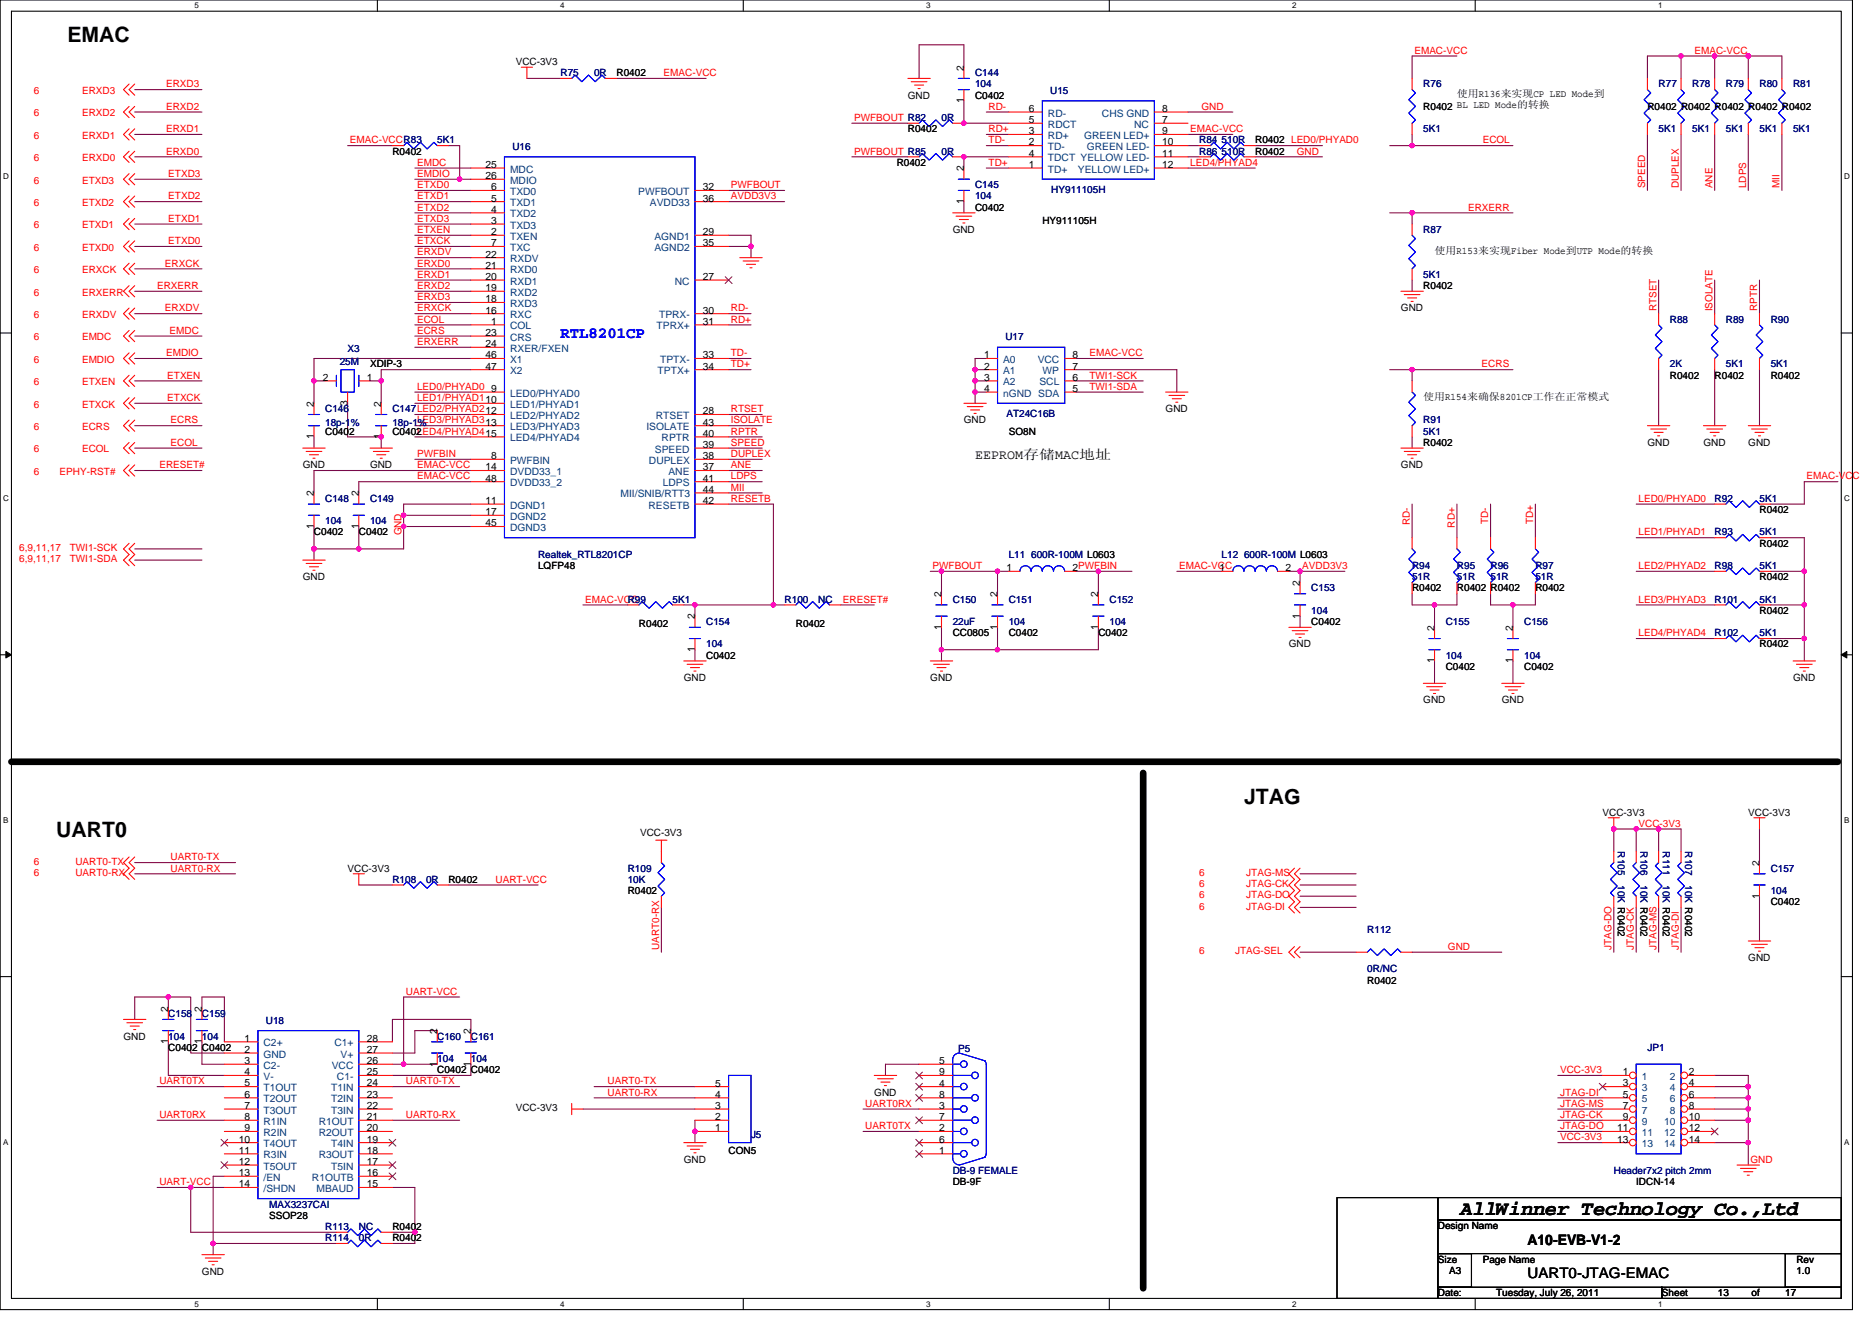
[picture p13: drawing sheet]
<svg xmlns="http://www.w3.org/2000/svg" width="297mm" height="210mm" viewBox="0 0 297 210" stroke-linecap="round" stroke-linejoin="round" font-family="sans-serif">
<defs><g id="words">
<g font-size="3.4">
<text x="10.7" y="6.7">EMAC</text>
<text x="197.4" y="127.6">JTAG</text>
<text x="8.9" y="132.9">UART0</text>
</g>
<text font-size="3.2" x="231.7" y="192.8">AllWinner Technology Co.,Ltd</text>
<text font-size="2.5" fill="#00f" x="88.9" y="53.7">RTL8201CP</text>
<g font-size="2.3">
<text x="242.4" y="197.5">A10-EVB-V1-2</text>
<text x="242.4" y="202.8">UART0-JTAG-EMAC</text>
</g>
<text font-size="2.1" x="154.7" y="72.8">EEPROM存储MAC地址</text>
<g font-size="1.6">
<text x="81.8" y="10.3">VCC-3V3</text>
<text x="152.9" y="11.2" transform="rotate(-90 152.9 11.2)">2</text>
<text x="97.8" y="12.1">R0402</text>
<text x="144.1" y="15.6">GND</text>
<text x="152.9" y="16.4" transform="rotate(-90 152.9 16.4)">1</text>
<text x="154.7" y="15.6">C0402</text>
<text x="163.3" y="17.8">6</text>
<text x="184.4" y="17.8">8</text>
<text x="225.8" y="17.4">R0402 BL LED Mode的转换</text>
<text x="231.2" y="15.5">使用R136来实现CP LED Mode到</text>
<text x="261.4" y="17.4">R0402 R0402 R0402 R0402 R0402</text>
<text x="144.1" y="21">R0402</text>
<text x="163.3" y="19.5">5</text>
<text x="163.3" y="21.3">3</text>
<text x="163.3" y="23.1">2</text>
<text x="184.4" y="19.5">7</text>
<text x="184.4" y="23.1">10</text>
<text x="184.4" y="21.3">9</text>
<text x="199.2" y="22.8">R0402 LED0/PHYAD0</text>
<text x="62.3" y="24.5">R0402</text>
<text x="77" y="26.6">25</text>
<text x="77" y="28.4">26</text>
<text x="142.3" y="26.3">R0402</text>
<text x="152.9" y="27.2" transform="rotate(-90 152.9 27.2)">2</text>
<text x="163.3" y="24.9">4</text>
<text x="163.3" y="26.6">1</text>
<text x="184.4" y="26.6">12</text>
<text x="184.4" y="24.9">11</text>
<text x="199.2" y="24.5">R0402</text>
<text x="77.9" y="30.2">6</text>
<text x="77.9" y="32">5</text>
<text x="77.9" y="33.8">4</text>
<text x="77.9" y="35.5">3</text>
<text x="111.5" y="32">36</text>
<text x="111.5" y="30.2">32</text>
<text x="152.9" y="32.4" transform="rotate(-90 152.9 32.4)">1</text>
<text x="154.7" y="33.4">C0402</text>
<text x="165.4" y="35.6">HY911105H</text>
<text x="77" y="40.9">22</text>
<text x="77.9" y="37.3">2</text>
<text x="77.9" y="39.1">7</text>
<text x="111.5" y="37.3">29</text>
<text x="111.5" y="39.1">35</text>
<text x="151.2" y="37">GND</text>
<text x="227.6" y="40.4">使用R153来实现Fiber Mode到UTP Mode的转换</text>
<text x="77" y="42.7">21</text>
<text x="77" y="44.4">20</text>
<text x="77" y="46.2">19</text>
<text x="77" y="48">18</text>
<text x="111.5" y="44.4">27</text>
<text x="225.8" y="45.9">R0402</text>
<text x="77" y="49.8">16</text>
<text x="77" y="53.3">23</text>
<text x="77.9" y="51.5">1</text>
<text x="111.5" y="49.8">30</text>
<text x="111.5" y="51.5">31</text>
<text x="222.3" y="49.4">GND</text>
<text x="58.7" y="58.3">XDIP-3</text>
<text x="77" y="55.1">24</text>
<text x="77" y="56.9">46</text>
<text x="77" y="58.7">47</text>
<text x="111.5" y="58.7">34</text>
<text x="111.5" y="56.9">33</text>
<text x="156.1" y="56.9">1</text>
<text x="156.1" y="58.7">2</text>
<text x="170.2" y="58.7">7</text>
<text x="170.2" y="56.9">8</text>
<text x="49.8" y="64.5" transform="rotate(-90 49.8 64.5)">2</text>
<text x="51.2" y="60.4">2</text>
<text x="55.1" y="64.4" transform="rotate(-90 55.1 64.4)">3</text>
<text x="58.2" y="60.4">1</text>
<text x="60.5" y="64.5" transform="rotate(-90 60.5 64.5)">2</text>
<text x="77.9" y="62.2">9</text>
<text x="111.5" y="65.8">28</text>
<text x="156.1" y="60.4">3</text>
<text x="156.1" y="62.2">4</text>
<text x="170.2" y="60.4">6</text>
<text x="170.2" y="62.2">5</text>
<text x="185" y="65.4">GND</text>
<text x="225.8" y="63.5">使用R154来确保8201CP工作在正常模式</text>
<text x="265" y="60.1">R0402</text>
<text x="272.1" y="60.1">R0402</text>
<text x="281" y="60.1">R0402</text>
<text x="49.8" y="69.7" transform="rotate(-90 49.8 69.7)">1</text>
<text x="51.6" y="69">C0402</text>
<text x="60.5" y="69.7" transform="rotate(-90 60.5 69.7)">1</text>
<text x="62.3" y="69">C0402</text>
<text x="111.5" y="71.1">39</text>
<text x="111.5" y="67.5">43</text>
<text x="111.5" y="69.3">40</text>
<text x="152.9" y="67.2">GND</text>
<text x="160.1" y="69">SO8N</text>
<text x="225.8" y="70.8">R0402</text>
<text x="261.4" y="70.8">GND</text>
<text x="270.3" y="70.8">GND</text>
<text x="277.4" y="70.8">GND</text>
<text x="48" y="74.3">GND</text>
<text x="58.7" y="74.3">GND</text>
<text x="77" y="74.7">14</text>
<text x="77" y="76.4">48</text>
<text x="77.9" y="72.9">8</text>
<text x="111.5" y="72.9">38</text>
<text x="111.5" y="76.4">41</text>
<text x="111.5" y="74.7">37</text>
<text x="222.3" y="74.3">GND</text>
<text x="49.8" y="83.9" transform="rotate(-90 49.8 83.9)">1</text>
<text x="49.8" y="78.8" transform="rotate(-90 49.8 78.8)">2</text>
<text x="56.9" y="83.9" transform="rotate(-90 56.9 83.9)">1</text>
<text x="56.9" y="78.8" transform="rotate(-90 56.9 78.8)">2</text>
<text x="77" y="80">11</text>
<text x="77" y="81.8">17</text>
<text x="77" y="83.5">45</text>
<text x="111.5" y="80">42</text>
<text x="111.5" y="78.2">44</text>
<text x="279.2" y="81.4">R0402</text>
<text x="49.8" y="85">C0402</text>
<text x="56.9" y="85">C0402</text>
<text x="279.2" y="86.8">R0402</text>
<text x="48" y="92.1">GND</text>
<text x="85.4" y="90.3">LQFP48</text>
<text x="149.4" y="94.8" transform="rotate(-90 149.4 94.8)">2</text>
<text x="158.3" y="94.8" transform="rotate(-90 158.3 94.8)">2</text>
<text x="159.7" y="90.7">1</text>
<text x="170.2" y="90.7">2PWFBIN</text>
<text x="174.3" y="94.8" transform="rotate(-90 174.3 94.8)">2</text>
<text x="193.5" y="90.7">1</text>
<text x="204" y="90.7">2</text>
<text x="206.3" y="93" transform="rotate(-90 206.3 93)">2</text>
<text x="224.1" y="93.9">R0402</text>
<text x="231.2" y="93.9">R0402 R0402</text>
<text x="243.6" y="93.9">R0402</text>
<text x="279.2" y="92.1">R0402</text>
<text x="101.4" y="99.6">R0402</text>
<text x="110.3" y="98.3" transform="rotate(-90 110.3 98.3)">2</text>
<text x="126.3" y="99.6">R0402</text>
<text x="149.4" y="99.9" transform="rotate(-90 149.4 99.9)">1</text>
<text x="151.2" y="101">CC0805</text>
<text x="158.3" y="99.9" transform="rotate(-90 158.3 99.9)">1</text>
<text x="160.1" y="101">C0402</text>
<text x="174.3" y="99.9" transform="rotate(-90 174.3 99.9)">1</text>
<text x="174.3" y="101">C0402</text>
<text x="206.3" y="98.2" transform="rotate(-90 206.3 98.2)">1</text>
<text x="208.1" y="99.2">C0402</text>
<text x="227.6" y="100.1" transform="rotate(-90 227.6 100.1)">2</text>
<text x="240" y="100.1" transform="rotate(-90 240 100.1)">2</text>
<text x="279.2" y="97.4">R0402</text>
<text x="110.3" y="103.5" transform="rotate(-90 110.3 103.5)">1</text>
<text x="112.1" y="104.5">C0402</text>
<text x="204.5" y="102.8">GND</text>
<text x="227.6" y="105.3" transform="rotate(-90 227.6 105.3)">1</text>
<text x="229.4" y="106.3">C0402</text>
<text x="240" y="105.3" transform="rotate(-90 240 105.3)">1</text>
<text x="241.8" y="106.3">C0402</text>
<text x="279.2" y="102.8">R0402</text>
<text x="108.5" y="108.1">GND</text>
<text x="147.6" y="108.1">GND</text>
<text x="225.8" y="111.7">GND</text>
<text x="238.3" y="111.7">GND</text>
<text x="284.5" y="108.1">GND</text>
<text x="254.3" y="129.4">VCC-3V3</text>
<text x="277.4" y="129.4">VCC-3V3</text>
<text x="101.6" y="132.6">VCC-3V3</text>
<text x="279.2" y="137.4" transform="rotate(-90 279.2 137.4)">2</text>
<text x="55.2" y="138.3">VCC-3V3</text>
<text x="71.2" y="140.1">R0402</text>
<text x="99.6" y="141.9">R0402</text>
<text x="279.2" y="142.6" transform="rotate(-90 279.2 142.6)">1</text>
<text x="281" y="143.7">C0402</text>
<text x="277.4" y="152.5">GND</text>
<text x="26.7" y="160.5" transform="rotate(-90 26.7 160.5)">2</text>
<text x="32" y="160.5" transform="rotate(-90 32 160.5)">2</text>
<text x="217" y="156.1">R0402</text>
<text x="19.6" y="165">GND</text>
<text x="26.7" y="165.7" transform="rotate(-90 26.7 165.7)">1</text>
<text x="26.7" y="166.8">C0402 C0402</text>
<text x="32" y="165.7" transform="rotate(-90 32 165.7)">1</text>
<text x="38.8" y="165.3">1</text>
<text x="38.8" y="167.1">2</text>
<text x="58.2" y="165.3">28</text>
<text x="58.2" y="167.1">27</text>
<text x="69.4" y="164.1" transform="rotate(-90 69.4 164.1)">2</text>
<text x="74.7" y="164.1" transform="rotate(-90 74.7 164.1)">2</text>
<text x="38.8" y="168.9">3</text>
<text x="38.8" y="170.7">4</text>
<text x="38.8" y="172.4">5</text>
<text x="58.2" y="170.7">25</text>
<text x="58.2" y="168.9">26</text>
<text x="58.2" y="172.4">24</text>
<text x="69.4" y="169.3" transform="rotate(-90 69.4 169.3)">1</text>
<text x="69.4" y="170.3">C0402 C0402</text>
<text x="74.7" y="169.3" transform="rotate(-90 74.7 169.3)">1</text>
<text x="113.5" y="172.4">5</text>
<text x="138.7" y="173.9">GND</text>
<text x="149" y="168.9">5</text>
<text x="149" y="170.7">9</text>
<text x="149" y="172.4">4</text>
<text x="257.5" y="170.7">1</text>
<text x="257.5" y="172.4">3</text>
<text x="268" y="170.7">2</text>
<text x="268" y="172.4">4</text>
<text x="38.8" y="174.2">6</text>
<text x="38.8" y="176">7</text>
<text x="38.8" y="177.8">8</text>
<text x="38.8" y="179.6">9</text>
<text x="58.2" y="177.8">21</text>
<text x="58.2" y="179.6">20</text>
<text x="58.2" y="174.2">23</text>
<text x="58.2" y="176">22</text>
<text x="81.8" y="176.4">VCC-3V3</text>
<text x="113.5" y="179.6">1</text>
<text x="113.5" y="177.8">2</text>
<text x="113.5" y="176">3</text>
<text x="113.5" y="174.2">4</text>
<text x="149" y="174.2">8</text>
<text x="149" y="176">3</text>
<text x="149" y="177.8">7</text>
<text x="149" y="179.6">2</text>
<text x="256.6" y="179.6">11</text>
<text x="257.5" y="174.2">5</text>
<text x="257.5" y="176">7</text>
<text x="257.5" y="177.8">9</text>
<text x="268" y="177.8">10</text>
<text x="268" y="179.6">12</text>
<text x="268" y="174.2">6</text>
<text x="268" y="176">8</text>
<text x="37.9" y="181.3">10</text>
<text x="37.9" y="183.1">11</text>
<text x="37.9" y="184.9">12</text>
<text x="58.2" y="183.1">18</text>
<text x="58.2" y="181.3">19</text>
<text x="58.2" y="184.9">17</text>
<text x="108.5" y="184.6">GND</text>
<text x="115.6" y="183.1">CON5</text>
<text x="149" y="181.3">6</text>
<text x="149" y="183.1">1</text>
<text x="256.6" y="181.3">13</text>
<text x="268" y="181.3">14</text>
<text x="37.9" y="186.7">13</text>
<text x="37.9" y="188.4">14</text>
<text x="58.2" y="186.7">16</text>
<text x="58.2" y="188.4">15</text>
<text x="151.2" y="188.1">DB-9F</text>
<text x="259.6" y="188.1">IDCN-14</text>
<text x="42.7" y="193.4">SSOP28</text>
<text x="62.3" y="195.2">R0402</text>
<text x="62.3" y="197">R0402</text>
<text x="228.2" y="195.1">Design Name</text>
<text x="32" y="202.3">GND</text>
<text x="228.2" y="200.4">Size</text>
<text x="229.9" y="202.2">A3</text>
<text x="235.3" y="200.4">Page Name</text>
<text x="285" y="200.4">Rev</text>
<text x="285" y="202.2">1.0</text>
<text x="228.2" y="205.7">Date:</text>
<text x="237.4" y="205.7">Tuesday, July 26, 2011</text>
<text x="263.7" y="205.7">Sheet</text>
<text x="272.6" y="205.7">13</text>
<text x="277.9" y="205.7">of</text>
<text x="283.3" y="205.7">17</text>
</g>
<g font-size="1.6" fill="#f00">
<text x="224.4" y="8.5">EMAC-VCC</text>
<text x="268.9" y="8.5">EMAC-VCC</text>
<text x="5.4" y="14.9">6</text>
<text x="13" y="14.9">ERXD3</text>
<text x="26.3" y="13.9">ERXD3</text>
<text x="26.3" y="17.4">ERXD2</text>
<text x="105.3" y="12.1">EMAC-VCC</text>
<text x="156.9" y="17.4">RD-</text>
<text x="190.6" y="17.4">GND</text>
<text x="5.4" y="22">6</text>
<text x="5.4" y="18.5">6</text>
<text x="13" y="22">ERXD1</text>
<text x="13" y="18.5">ERXD2</text>
<text x="26.3" y="21">ERXD1</text>
<text x="55.5" y="22.8">EMAC-VCCR83</text>
<text x="135.5" y="19.2">PWFBOUT R82</text>
<text x="156.9" y="22.8">TD-</text>
<text x="156.9" y="21">RD+</text>
<text x="188.9" y="21">EMAC-VCC</text>
<text x="235.3" y="22.8">ECOL</text>
<text x="5.4" y="25.6">6</text>
<text x="5.4" y="29.1">6</text>
<text x="13" y="25.6">ERXD0</text>
<text x="13" y="29.1">ETXD3</text>
<text x="26.3" y="24.5">ERXD0</text>
<text x="26.7" y="28.1">ETXD3</text>
<text x="66.2" y="26.3">EMDC</text>
<text x="66.2" y="29.9">ETXD0</text>
<text x="66.2" y="28.1">EMDIO</text>
<text x="116" y="29.9">PWFBOUT</text>
<text x="135.5" y="24.5">PWFBOUT R85</text>
<text x="156.9" y="26.3">TD+</text>
<text x="188.9" y="26.3">LED4/PHYAD4</text>
<text x="205.8" y="24.5">GND</text>
<text x="261" y="29.9" transform="rotate(-90 261 29.9)">SPEED</text>
<text x="266.4" y="29.9" transform="rotate(-90 266.4 29.9)">DUPLEX</text>
<text x="271.7" y="29.9" transform="rotate(-90 271.7 29.9)">ANE</text>
<text x="277" y="29.9" transform="rotate(-90 277 29.9)">LDPS</text>
<text x="282.4" y="29.9" transform="rotate(-90 282.4 29.9)">MII</text>
<text x="5.4" y="32.7">6</text>
<text x="13" y="32.7">ETXD2</text>
<text x="26.7" y="31.6">ETXD2</text>
<text x="26.7" y="35.2">ETXD1</text>
<text x="66.2" y="31.6">ETXD1</text>
<text x="66.2" y="35.2">ETXD3</text>
<text x="66.2" y="33.4">ETXD2</text>
<text x="116" y="31.6">AVDD3V3</text>
<text x="233" y="33.4">ERXERR</text>
<text x="5.4" y="39.8">6</text>
<text x="5.4" y="36.3">6</text>
<text x="13" y="39.8">ETXD0</text>
<text x="13" y="36.3">ETXD1</text>
<text x="26.7" y="38.8">ETXD0</text>
<text x="66.2" y="38.8">ETXCK</text>
<text x="66.2" y="37">ETXEN</text>
<text x="66.2" y="40.5">ERXDV</text>
<text x="5.4" y="43.4">6</text>
<text x="5.4" y="46.9">6</text>
<text x="13" y="43.4">ERXCK</text>
<text x="13" y="46.9">ERXERR</text>
<text x="24.9" y="45.9">ERXERR</text>
<text x="26.2" y="42.3">ERXCK</text>
<text x="66.2" y="42.3">ERXD0</text>
<text x="66.2" y="45.9">ERXD2</text>
<text x="66.2" y="44.1">ERXD1</text>
<text x="66.2" y="47.6">ERXD3</text>
<text x="5.4" y="50.5">6</text>
<text x="13" y="50.5">ERXDV</text>
<text x="26.2" y="49.4">ERXDV</text>
<text x="26.9" y="53">EMDC</text>
<text x="66.2" y="49.4">ERXCK</text>
<text x="66.2" y="53">ECRS</text>
<text x="66.2" y="51.2">ECOL</text>
<text x="116" y="49.4">RD-</text>
<text x="116" y="51.2">RD+</text>
<text x="262.8" y="49.4" transform="rotate(-90 262.8 49.4)">RTSET</text>
<text x="271.7" y="49.4" transform="rotate(-90 271.7 49.4)">ISOLATE</text>
<text x="278.8" y="49.4" transform="rotate(-90 278.8 49.4)">RPTR</text>
<text x="5.4" y="54">6</text>
<text x="5.4" y="57.6">6</text>
<text x="13" y="54">EMDC</text>
<text x="13" y="57.6">EMDIO</text>
<text x="26.3" y="56.5">EMDIO</text>
<text x="66.2" y="54.8">ERXERR</text>
<text x="116" y="58.3">TD+</text>
<text x="116" y="56.5">TD-</text>
<text x="172.9" y="56.5">EMAC-VCC</text>
<text x="235.1" y="58.3">ECRS</text>
<text x="5.4" y="61.2">6</text>
<text x="5.4" y="64.7">6</text>
<text x="13" y="61.2">ETXEN</text>
<text x="13" y="64.7">ETXCK</text>
<text x="26.5" y="60.1">ETXEN</text>
<text x="26.5" y="63.6">ETXCK</text>
<text x="66.2" y="61.9">LED0/PHYAD0</text>
<text x="66.2" y="63.6">LED1/PHYAD110</text>
<text x="116" y="65.4">RTSET</text>
<text x="172.9" y="60.1">TWI1-SCK</text>
<text x="172.9" y="61.9">TWI1-SDA</text>
<text x="5.4" y="68.3">6</text>
<text x="5.4" y="71.8">6</text>
<text x="13" y="68.3">ECRS</text>
<text x="13" y="71.8">ECOL</text>
<text x="27.1" y="67.2">ECRS</text>
<text x="27.1" y="70.8">ECOL</text>
<text x="66.2" y="67.2">LED3/PHYAD313</text>
<text x="66.2" y="69">LED4/PHYAD415</text>
<text x="116" y="67.2">ISOLATE</text>
<text x="116" y="69">RPTR</text>
<text x="116" y="70.8">SPEED</text>
<text x="5.4" y="75.4">6</text>
<text x="9.5" y="75.4">EPHY-RST#</text>
<text x="25.3" y="74.3">ERESET#</text>
<text x="66.2" y="72.5">PWFBIN</text>
<text x="66.2" y="74.3">EMAC-VCC</text>
<text x="66.2" y="76.1">EMAC-VCC</text>
<text x="116" y="72.5">DUPLEX</text>
<text x="116" y="74.3">ANE</text>
<text x="116" y="76.1">LDPS</text>
<text x="116" y="77.9">MII</text>
<text x="286.7" y="76.1">EMAC-VCC</text>
<text x="116" y="79.7">RESETB</text>
<text x="223.7" y="83.4" transform="rotate(-90 223.7 83.4)">RD-</text>
<text x="230.8" y="83.7" transform="rotate(-90 230.8 83.7)">RD+</text>
<text x="236.2" y="83.2" transform="rotate(-90 236.2 83.2)">TD-</text>
<text x="243.3" y="83.2" transform="rotate(-90 243.3 83.2)">TD+</text>
<text x="260" y="79.7">LED0/PHYAD0</text>
<text x="3.1" y="87.5">6,9,11,17</text>
<text x="3.1" y="89.3">6,9,11,17</text>
<text x="11.1" y="87.5">TWI1-SCK</text>
<text x="11.1" y="89.3">TWI1-SDA</text>
<text x="63.7" y="85" transform="rotate(-90 63.7 85)">GND</text>
<text x="260" y="85">LED1/PHYAD1</text>
<text x="92.9" y="95.7">EMAC-VCC</text>
<text x="133.7" y="95.7">ERESET#</text>
<text x="148" y="90.3">PWFBOUT</text>
<text x="187.1" y="90.3">EMAC-VCC</text>
<text x="206.6" y="90.3">AVDD3V3</text>
<text x="260" y="90.3">LED2/PHYAD2</text>
<text x="260" y="95.7">LED3/PHYAD3</text>
<text x="260" y="101">LED4/PHYAD4</text>
<text x="260" y="131.2">VCC-3V3</text>
<text x="5.4" y="137.3">6</text>
<text x="12" y="137.3">UART0-TX</text>
<text x="27.1" y="136.5">UART0-TX</text>
<text x="5.4" y="139">6</text>
<text x="12" y="139">UART0-RX</text>
<text x="27.1" y="138.3">UART0-RX</text>
<text x="78.6" y="140.1">UART-VCC</text>
<text x="190.3" y="139">6</text>
<text x="190.3" y="140.8">6</text>
<text x="190.3" y="142.6">6</text>
<text x="197.8" y="139">JTAG-MS</text>
<text x="197.8" y="140.8">JTAG-CK</text>
<text x="197.8" y="142.6">JTAG-DO</text>
<text x="190.3" y="144.4">6</text>
<text x="197.8" y="144.4">JTAG-DI</text>
<text x="104.6" y="150.8" transform="rotate(-90 104.6 150.8)">UART0-RX</text>
<text x="190.3" y="151.5">6</text>
<text x="196" y="151.5">JTAG-SEL</text>
<text x="229.8" y="150.8">GND</text>
<text x="255.7" y="150.8" transform="rotate(-90 255.7 150.8)">JTAG-DO</text>
<text x="259.3" y="150.8" transform="rotate(-90 259.3 150.8)">JTAG-CK</text>
<text x="262.8" y="150.8" transform="rotate(-90 262.8 150.8)">JTAG-MS</text>
<text x="266.4" y="150.8" transform="rotate(-90 266.4 150.8)">JTAG-DI</text>
<text x="64.4" y="157.9">UART-VCC</text>
<text x="25.3" y="172.1">UART0TX</text>
<text x="64.4" y="172.1">UART0-TX</text>
<text x="96.4" y="172.1">UART0-TX</text>
<text x="96.4" y="173.9">UART0-RX</text>
<text x="247.5" y="173.9">JTAG-DI</text>
<text x="247.5" y="170.3">VCC-3V3</text>
<text x="25.3" y="177.4">UART0RX</text>
<text x="64.4" y="177.4">UART0-RX</text>
<text x="137.3" y="179.2">UART0TX</text>
<text x="137.3" y="175.7">UART0RX</text>
<text x="247.5" y="179.2">JTAG-DO</text>
<text x="247.5" y="177.4">JTAG-CK</text>
<text x="247.5" y="175.7">JTAG-MS</text>
<text x="247.5" y="181">VCC-3V3</text>
<text x="277.8" y="184.6">GND</text>
<text x="25.3" y="188.1">UART-VCC</text>
</g>
<g font-size="1.6" fill="#000080">
<text x="88.9" y="12.1">R75</text>
<text x="94.3" y="12.1">0R</text>
<text x="154.7" y="12.1">C144</text>
<text x="154.7" y="13.9">104</text>
<text x="166.6" y="14.9">U15</text>
<text x="225.8" y="13.9">R76</text>
<text x="263.2" y="13.9">R77</text>
<text x="268.5" y="13.9">R78</text>
<text x="273.9" y="13.9">R79</text>
<text x="279.2" y="13.9">R80</text>
<text x="284.5" y="13.9">R81</text>
<text x="69.4" y="22.8">5K1</text>
<text x="81.3" y="23.8">U16</text>
<text x="149.4" y="19.2">0R</text>
<text x="190.3" y="22.8">R84 510R</text>
<text x="225.8" y="21">5K1</text>
<text x="263.2" y="21">5K1</text>
<text x="268.5" y="21">5K1</text>
<text x="273.9" y="21">5K1</text>
<text x="279.2" y="21">5K1</text>
<text x="284.5" y="21">5K1</text>
<text x="149.4" y="24.5">0R</text>
<text x="154.7" y="29.9">C145</text>
<text x="190.3" y="24.5">R86 510R</text>
<text x="154.7" y="31.6">104</text>
<text x="166.8" y="30.6">HY911105H</text>
<text x="225.8" y="37">R87</text>
<text x="225.8" y="44.1">5K1</text>
<text x="265" y="51.2">R88</text>
<text x="273.9" y="51.2">R89</text>
<text x="281" y="51.2">R90</text>
<text x="53.9" y="58">25M</text>
<text x="55.2" y="55.8">X3</text>
<text x="159.5" y="54">U17</text>
<text x="265" y="58.3">2K</text>
<text x="273.9" y="58.3">5K1</text>
<text x="281" y="58.3">5K1</text>
<text x="51.6" y="65.4">C146</text>
<text x="62.3" y="65.4">C147LED2/PHYAD212</text>
<text x="51.6" y="67.6">18p-1%</text>
<text x="62.3" y="67.6">18p-1%</text>
<text x="159.7" y="66.1">AT24C16B</text>
<text x="225.8" y="67.2">R91</text>
<text x="225.8" y="69">5K1</text>
<text x="51.6" y="79.7">C148</text>
<text x="51.6" y="83.2">104</text>
<text x="58.7" y="79.7">C149</text>
<text x="58.7" y="83.2">104</text>
<text x="272.1" y="79.7">R92</text>
<text x="279.2" y="79.7">5K1</text>
<text x="85.4" y="88.5">Realtek_RTL8201CP</text>
<text x="160.1" y="88.5">L11 600R-100M L0603</text>
<text x="193.8" y="88.5">L12 600R-100M L0603</text>
<text x="272.1" y="85">R93</text>
<text x="279.2" y="85">5K1</text>
<text x="99.6" y="95.7">R99</text>
<text x="106.7" y="95.7">5K1</text>
<text x="124.5" y="95.7">R100</text>
<text x="129.8" y="95.7">NC</text>
<text x="151.2" y="95.7">C150</text>
<text x="160.1" y="95.7">C151</text>
<text x="176.1" y="95.7">C152</text>
<text x="208.1" y="93.9">C153</text>
<text x="224.1" y="90.3">R94</text>
<text x="224.1" y="92.1">51R</text>
<text x="231.2" y="90.3">R95</text>
<text x="231.2" y="92.1">51R</text>
<text x="236.5" y="90.3">R96</text>
<text x="236.5" y="92.1">51R</text>
<text x="243.6" y="90.3">R97</text>
<text x="243.6" y="92.1">51R</text>
<text x="272.1" y="90.3">R98</text>
<text x="272.1" y="95.7">R101</text>
<text x="279.2" y="90.3">5K1</text>
<text x="279.2" y="95.7">5K1</text>
<text x="112.1" y="99.2">C154</text>
<text x="151.2" y="99.2">22uF</text>
<text x="160.1" y="99.2">104</text>
<text x="176.1" y="99.2">104</text>
<text x="208.1" y="97.4">104</text>
<text x="229.4" y="99.2">C155</text>
<text x="241.8" y="99.2">C156</text>
<text x="272.1" y="101">R102</text>
<text x="279.2" y="101">5K1</text>
<text x="112.1" y="102.8">104</text>
<text x="229.4" y="104.5">104</text>
<text x="241.8" y="104.5">104</text>
<text x="256.7" y="135.1" transform="rotate(90 256.7 135.1)">R105</text>
<text x="260.3" y="135.1" transform="rotate(90 260.3 135.1)">R106</text>
<text x="263.8" y="135.1" transform="rotate(90 263.8 135.1)">R111</text>
<text x="267.4" y="135.1" transform="rotate(90 267.4 135.1)">R107</text>
<text x="62.3" y="140.1">R108</text>
<text x="67.6" y="140.1">0R</text>
<text x="99.6" y="138.3">R109</text>
<text x="99.6" y="140.1">10K</text>
<text x="256.7" y="140.5" transform="rotate(90 256.7 140.5)">10K R0402</text>
<text x="260.3" y="140.5" transform="rotate(90 260.3 140.5)">10K R0402</text>
<text x="263.8" y="140.5" transform="rotate(90 263.8 140.5)">10K R0402</text>
<text x="267.4" y="140.5" transform="rotate(90 267.4 140.5)">10K R0402</text>
<text x="281" y="138.3">C157</text>
<text x="281" y="141.9">104</text>
<text x="217" y="148.1">R112</text>
<text x="217" y="154.3">0R/NC</text>
<text x="26.7" y="161.4">C158</text>
<text x="32" y="161.4">C159</text>
<text x="26.7" y="165">104</text>
<text x="32" y="165">104</text>
<text x="42.2" y="162.5">U18</text>
<text x="69.4" y="165">C160</text>
<text x="74.7" y="165">C161</text>
<text x="152.1" y="166.9">P5</text>
<text x="261.4" y="166.8">JP1</text>
<text x="69.4" y="168.6">104</text>
<text x="74.7" y="168.6">104</text>
<text x="119.2" y="180.6">J5</text>
<text x="42.7" y="191.7">MAX3237CAI</text>
<text x="151.2" y="186.3">DB-9 FEMALE</text>
<text x="256.1" y="186.3">Header7x2 pitch 2mm</text>
<text x="51.6" y="195.2">R113</text>
<text x="51.6" y="197">R114</text>
<text x="56.9" y="195.2">NC</text>
<text x="56.9" y="197">0R</text>
</g>
<g font-size="1.6" fill="#004080">
<text x="166.3" y="18.5">RD-</text>
<text x="166.3" y="20.3">RDCT</text>
<text x="166.3" y="22.1">RD+</text>
<text x="166.3" y="23.8">TD-</text>
<text x="172" y="22.1">GREEN LED+</text>
<text x="172.4" y="23.8">GREEN LED-</text>
<text x="174.9" y="18.5">CHS GND</text>
<text x="180" y="20.3">NC</text>
<text x="80.9" y="27.4">MDC</text>
<text x="80.9" y="29.2">MDIO</text>
<text x="166.3" y="25.6">TDCT YELLOW LED-</text>
<text x="166.3" y="27.4">TD+</text>
<text x="171" y="27.4">YELLOW LED+</text>
<text x="80.9" y="30.9">TXD0</text>
<text x="80.9" y="32.7">TXD1</text>
<text x="80.9" y="34.5">TXD2</text>
<text x="101.3" y="30.9">PWFBOUT</text>
<text x="103.1" y="32.7">AVDD33</text>
<text x="80.9" y="36.3">TXD3</text>
<text x="80.9" y="38.1">TXEN</text>
<text x="80.9" y="39.8">TXC</text>
<text x="80.9" y="41.6">RXDV</text>
<text x="103.8" y="38.1">AGND1</text>
<text x="103.8" y="39.8">AGND2</text>
<text x="80.9" y="43.4">RXD0</text>
<text x="80.9" y="45.2">RXD1</text>
<text x="80.9" y="46.9">RXD2</text>
<text x="107.1" y="45.2">NC</text>
<text x="80.9" y="48.7">RXD3</text>
<text x="80.9" y="50.5">RXC</text>
<text x="80.9" y="52.3">COL</text>
<text x="104.2" y="52.3">TPRX+</text>
<text x="104.6" y="50.5">TPRX-</text>
<text x="80.9" y="54.1">CRS</text>
<text x="80.9" y="55.8">RXER/FXEN</text>
<text x="80.9" y="57.6">X1</text>
<text x="80.9" y="59.4">X2</text>
<text x="104.3" y="59.4">TPTX+</text>
<text x="104.8" y="57.6">TPTX-</text>
<text x="159.2" y="57.6">A0</text>
<text x="159.2" y="59.4">A1</text>
<text x="164.7" y="57.6">VCC</text>
<text x="165.4" y="59.4">WP</text>
<text x="80.9" y="62.9">LED0/PHYAD0</text>
<text x="80.9" y="64.7">LED1/PHYAD1</text>
<text x="159.2" y="61.2">A2</text>
<text x="159.2" y="62.9">nGND SDA</text>
<text x="164.9" y="61.2">SCL</text>
<text x="80.9" y="66.5">LED2/PHYAD2</text>
<text x="80.9" y="68.3">LED3/PHYAD3</text>
<text x="80.9" y="70.1">LED4/PHYAD4</text>
<text x="102.6" y="68.3">ISOLATE</text>
<text x="103.9" y="71.8">SPEED</text>
<text x="104.1" y="66.5">RTSET</text>
<text x="105" y="70.1">RPTR</text>
<text x="80.9" y="73.6">PWFBIN</text>
<text x="80.9" y="75.4">DVDD33_1</text>
<text x="80.9" y="77.2">DVDD33_2</text>
<text x="103" y="73.6">DUPLEX</text>
<text x="105.2" y="77.2">LDPS</text>
<text x="106.1" y="75.4">ANE</text>
<text x="80.9" y="80.7">DGND1</text>
<text x="80.9" y="82.5">DGND2</text>
<text x="98.5" y="79">MII/SNIB/RTT3</text>
<text x="102.9" y="80.7">RESETB</text>
<text x="80.9" y="84.3">DGND3</text>
<text x="41.8" y="166.1">C2+</text>
<text x="41.8" y="167.9">GND</text>
<text x="53.1" y="166.1">C1+</text>
<text x="54" y="167.9">V+</text>
<text x="41.8" y="169.6">C2-</text>
<text x="41.8" y="171.4">V-</text>
<text x="41.8" y="173.2">T1OUT</text>
<text x="52.6" y="173.2">T1IN</text>
<text x="52.6" y="169.6">VCC</text>
<text x="53.5" y="171.4">C1-</text>
<text x="260.5" y="171.4">1</text>
<text x="260.5" y="173.2">3</text>
<text x="265" y="171.4">2</text>
<text x="265" y="173.2">4</text>
<text x="41.8" y="175">T2OUT</text>
<text x="41.8" y="176.7">T3OUT</text>
<text x="41.8" y="178.5">R1IN</text>
<text x="50.6" y="178.5">R1OUT</text>
<text x="52.6" y="175">T2IN</text>
<text x="52.6" y="176.7">T3IN</text>
<text x="260.5" y="175">5</text>
<text x="260.5" y="176.7">7</text>
<text x="260.5" y="178.5">9</text>
<text x="264.1" y="178.5">10</text>
<text x="265" y="175">6</text>
<text x="265" y="176.7">8</text>
<text x="41.8" y="180.3">R2IN</text>
<text x="41.8" y="182.1">T4OUT</text>
<text x="41.8" y="183.9">R3IN</text>
<text x="41.8" y="185.6">T5OUT</text>
<text x="50.6" y="180.3">R2OUT</text>
<text x="50.6" y="183.9">R3OUT</text>
<text x="52.6" y="182.1">T4IN</text>
<text x="52.6" y="185.6">T5IN</text>
<text x="260.5" y="180.3">11</text>
<text x="260.5" y="182.1">13</text>
<text x="264.1" y="180.3">12</text>
<text x="264.1" y="182.1">14</text>
<text x="41.8" y="187.4">/EN</text>
<text x="41.8" y="189.2">/SHDN</text>
<text x="49.5" y="187.4">R1OUTB</text>
<text x="50.2" y="189.2">MBAUD</text>
</g>
<g font-size="1.3">
<text x="30.8" y="1.3">5</text>
<text x="88.9" y="1.3">4</text>
<text x="147" y="1.3">3</text>
<text x="205" y="1.3">2</text>
<text x="263.1" y="1.3">1</text>
<text x=".5" y="28.4">D</text>
<text x="292.6" y="28.4">D</text>
<text x=".5" y="79.5">C</text>
<text x="292.6" y="79.5">C</text>
<text x=".5" y="130.6">B</text>
<text x="292.6" y="130.6">B</text>
<text x=".5" y="181.7">A</text>
<text x="292.6" y="181.7">A</text>
<text x="30.8" y="207.4">5</text>
<text x="88.9" y="207.4">4</text>
<text x="147" y="207.4">3</text>
<text x="205" y="207.4">2</text>
<text x="263.1" y="207.4">1</text>
</g>
</g></defs>
<path d="M0 0h293.9v207.9h-293.9zM1.8 1.8h290.4v204.3h-290.4z" fill="none" stroke="#000" stroke-width=".17"/>
<g fill="#fff">
<path d="M30.8 .2h.7v1.4h-.7z"/>
<path d="M30.8 206.3h.7v1.4h-.7z"/>
</g>
<path d="M59.9 0v1.8M59.9 206.1v1.8" fill="none" stroke="#000" stroke-width=".17"/>
<g fill="#fff">
<path d="M88.9 .2h.7v1.4h-.7z"/>
<path d="M88.9 206.3h.7v1.4h-.7z"/>
</g>
<path d="M117.9 0v1.8M117.9 206.1v1.8" fill="none" stroke="#000" stroke-width=".17"/>
<g fill="#fff">
<path d="M147 .2h.7v1.4h-.7z"/>
<path d="M147 206.3h.7v1.4h-.7z"/>
</g>
<path d="M176 0v1.8M176 206.1v1.8" fill="none" stroke="#000" stroke-width=".17"/>
<g fill="#fff">
<path d="M205 .2h.7v1.4h-.7z"/>
<path d="M205 206.3h.7v1.4h-.7z"/>
</g>
<path d="M234.1 0v1.8M234.1 206.1v1.8" fill="none" stroke="#000" stroke-width=".17"/>
<g fill="#fff">
<path d="M263.1 .2h.7v1.4h-.7z"/>
<path d="M263.1 206.3h.7v1.4h-.7z"/>
<path d="M.5 27.3h.9v1.4h-.9z"/>
<path d="M292.6 27.3h.9v1.4h-.9z"/>
<path d="M.5 78.4h.9v1.4h-.9z"/>
<path d="M292.6 78.4h.9v1.4h-.9z"/>
</g>
<path d="M0 52.9h1.8M292.2 52.9h1.7" fill="none" stroke="#000" stroke-width=".17"/>
<g fill="#fff">
<path d="M.5 129.5h.8v1.4h-.8z"/>
<path d="M292.6 129.5h.9v1.4h-.9z"/>
</g>
<path d="M0 103.9h1.8M292.2 103.9h1.7" fill="none" stroke="#000" stroke-width=".17"/>
<path d="M.9 103.4l.9 .5-.9 .5zM292.2 103.9l.8-.5v1z" fill="#000" stroke="#000" stroke-width=".16"/>
<g fill="#fff">
<path d="M.5 180.5h.8v1.4h-.8z"/>
<path d="M292.6 180.5h.9v1.4h-.9z"/>
</g>
<path d="M0 155h1.8M292.2 155h1.7M212.2 190.1h16v16h-16zM228.2 190.1h64v3.5h-64zM228.2 193.6h64v5.4h-64zM228.2 199h5.3v5.3h-5.3zM283.3 199h8.9v5.3h-8.9zM228.2 204.3h35.5v1.8h-35.5zM263.7 204.3h28.5v1.8h-28.5z" fill="none" stroke="#000" stroke-width=".17"/>
<g fill="none" stroke="#800040" stroke-width=".17">
<path d="M21.4 14.2h10.6M21.4 17.8h10.6M83.6 12.4h5.3M97.8 12.4h14.3M135.2 19.6h8.9M152.9 10.7v-3.6h-7.1v5.3M152.9 16v3.6h7.2M156.5 17.8h3.6M188.5 17.8h7.1M231.2 8.9h-7.1v3.5M266.7 8.9h5.4M266.7 8.9v3.5"/>
<path d="M266.7 8.9h-5.3v3.5M272.1 8.9h5.3M272.1 8.9v3.5M277.4 8.9h5.3v3.5M277.4 8.9v3.5M21.4 21.3h10.6M21.4 24.9h10.6M21.4 28.4h10.6M21.4 32h10.6M21.4 35.6h10.6M21.4 39.1h10.6M55.2 23.1h7.1"/>
<path d="M65.8 26.7h8.9M65.8 32h8.9M65.8 30.2h8.9M65.8 35.6h8.9M65.8 33.8h8.9M65.8 39.1h8.9M65.8 37.3h8.9M65.8 28.4h7.1M71.2 23.1h1.7v5.3M72.9 28.4h1.8M115.6 30.2h8.9M115.6 32h8.9"/>
<path d="M115.6 37.3h3.6v1.8M115.6 39.1h3.6M119.2 39.1v1.8M135.2 24.9h8.9M152.9 32v1.8M156.5 23.1h3.6M156.5 21.3h3.6M156.5 26.7h3.6M160.1 24.9h-7.2v1.8M188.5 21.3h7.1M188.5 23.1h1.8M188.5 24.9h1.8"/>
<path d="M188.5 26.7h10.7M199.2 23.1h10.6M199.2 24.9h10.6M220.5 23.1h3.6M220.5 33.8h3.6M224.1 23.1h16M224.1 33.8h16M224.1 21.3v1.8M224.1 33.8v1.8M261.4 21.3v8.9M266.7 21.3v8.9M272.1 21.3v8.9"/>
<path d="M277.4 21.3v8.9M282.7 21.3v8.9M21.4 42.7h10.6M21.4 46.2h10.6M21.4 49.8h10.6M21.4 53.3h10.6M21.4 56.9h10.6M65.8 42.7h8.9M65.8 46.2h8.9M65.8 40.9h8.9M65.8 44.4h8.9M65.8 49.8h8.9"/>
<path d="M65.8 48h8.9M65.8 53.3h8.9M65.8 51.6h8.9M65.8 55.1h8.9M74.7 56.9h-24.9v3.6M74.7 58.7h-14.2v1.8M115.6 49.8h3.6M115.6 51.6h3.6M115.6 58.7h3.6M115.6 56.9h3.6M154.7 58.7h1.8M154.7 58.7v1.8"/>
<path d="M156.5 56.9h-1.8v1.8M170.7 58.7h16v3.5M170.7 56.9h10.7M220.5 58.7h3.6v1.8M224.1 58.7h16M224.1 44.4v1.8M263.2 44.4v5.4M263.2 58.7v8.9M272.1 58.7v8.9M272.1 44.4v5.4M279.2 58.7v8.9M279.2 44.4v5.4"/>
<path d="M21.4 60.5h10.6M21.4 64h10.6M21.4 67.6h10.6M21.4 71.1h10.6M21.4 74.7h10.6M49.8 60.5h1.8M49.8 60.5v3.5M49.8 69.3v1.8M55.2 64v5.3h5.3v1.8M58.7 60.5h1.8M60.5 60.5v3.5M65.8 64h8.9"/>
<path d="M65.8 62.2h8.9M65.8 65.8h8.9M65.8 67.6h8.9M65.8 69.3h8.9M65.8 72.9h8.9M74.7 74.7h-24.9v3.5M74.7 76.5h-17.8v1.7M115.6 65.8h5.3M115.6 67.6h5.3M115.6 69.3h5.3M115.6 71.1h5.3M115.6 72.9h5.3"/>
<path d="M115.6 74.7h5.3M115.6 76.5h5.3M115.6 78.2h5.3M154.7 60.5h1.8M154.7 62.2h1.8M154.7 62.2v1.8M154.7 60.5v1.7M170.7 60.5h10.7M170.7 62.2h10.7M224.1 69.3v1.8M291.6 76.5h-5.3v3.5h-5.3M21.4 87.1h10.6"/>
<path d="M21.4 88.9h10.6M49.8 83.6v3.5M49.8 87.1v1.8M49.8 87.1h7.1M56.9 83.6v3.5M64 83.6v3.5h-7.1M64 81.8v1.8M64 81.8h10.7M64 83.6h10.7M74.7 80h-10.7v1.8M92.5 96h7.1M108.5 96h1.8"/>
<path d="M110.3 96h12.4M110.3 96v1.8M115.6 80h7.1v16M122.7 96h1.8M133.4 96h5.3M147.6 90.7h1.8M149.4 90.7v3.5M149.4 99.6v3.5M149.4 90.7h8.9v3.5M158.3 99.6v3.5M158.3 90.7h1.8M170.7 90.7h3.6v3.5"/>
<path d="M174.3 90.7h5.3M174.3 99.6v3.5h-16M186.7 90.7h7.1M204.5 90.7h1.8M206.3 90.7v1.8M206.3 90.7h7.1M206.3 97.8v1.8M224.1 80v5.3M224.1 94.2v1.8h3.5M227.6 96v3.6M231.2 94.2v1.8h-3.6M231.2 80v5.3"/>
<path d="M236.5 94.2v1.8h3.6M236.5 80v5.3M240.1 96v3.6M243.6 94.2v1.8h-3.5M243.6 80v5.3M259.6 85.3h12.5M259.6 90.7h12.5M259.6 96h12.5M259.6 80h12.5M281 85.3h5.3v5.4M281 90.7h5.3M281 96h5.3"/>
<path d="M286.3 96v5.3M286.3 90.7v5.3M110.3 103.1v1.8M149.4 103.1v1.8M149.4 103.1h8.9M227.6 104.9v3.6M240.1 104.9v3.6M259.6 101.3h12.5M281 101.3h5.3M286.3 101.3v3.6M21.4 138.7h16M21.4 136.9h16"/>
<path d="M206.3 138.7h8.9M259.6 131.6v3.5M259.6 131.6h-3.5v3.5M259.6 131.6h3.6M263.2 131.6h3.5v3.5M263.2 131.6v3.5M279.2 131.6v5.3M26.7 158.2h3.6v8.9h5.3M26.7 158.2v1.8M26.7 158.2h-5.3v3.6M56.9 140.5h5.4M71.2 140.5h14.2"/>
<path d="M72.9 158.2h-8.9v10.7M104.9 144v7.1M206.3 151.1h8.9M206.3 140.5h8.9M206.3 142.2h8.9M206.3 144h8.9M224.1 151.1h14.2M256.1 144v7.1M259.6 144v7.1M263.2 144v7.1M266.7 144v7.1M279.2 142.2v7.2"/>
<path d="M24.9 172.5h10.7M24.9 177.8h10.7M26.7 165.4v5.3h8.9M32 160v-1.8h3.6v7.2M32 165.4v3.5h3.6M62.3 168.9h1.7M62.3 172.5h10.6M62.3 177.8h10.6M64 168.9h5.4M69.4 163.6h-3.6v3.5h-3.5M74.7 168.9v1.8h-12.4M74.7 163.6v-1.8h-12.4v3.6"/>
<path d="M92.5 176h17.8M94.3 172.5h16M94.3 174.2h16M110.3 177.8v3.6M136.9 179.6h8.9M136.9 176h8.9M145.8 168.9h-5.3v1.8M247.2 174.2h7.1M247.2 179.6h7.1M247.2 177.8h7.1M247.2 176h7.1M247.2 170.7h7.1"/>
<path d="M272.1 170.7h5.3v1.8M272.1 177.8h5.3M272.1 176h5.3M272.1 174.2h5.3M272.1 172.5h5.3M277.4 177.8v3.6M277.4 176v1.8M277.4 172.5v1.7M277.4 174.2v1.8M24.9 188.5h5.4M30.3 188.5h5.3M30.3 188.5v7.1h23.1"/>
<path d="M33.8 197.4v1.7M33.8 197.4h19.6M35.6 186.7h-1.8v10.7M62.3 188.5h3.5v7.1M62.3 195.6h3.5M65.8 195.6v1.8h-3.5M247.2 181.4h7.1M272.1 181.4h5.3M277.4 181.4v3.5"/>
</g>
<g fill="#f0f" stroke="#f0f" stroke-width=".17">
<circle cx="154.7" cy="62.2" r=".35"/>
<circle cx="154.7" cy="58.7" r=".35"/>
<circle cx="154.7" cy="60.4" r=".35"/>
<circle cx="277.4" cy="8.9" r=".35"/>
<circle cx="227.6" cy="96" r=".35"/>
<circle cx="266.7" cy="8.9" r=".35"/>
<circle cx="240.1" cy="96" r=".35"/>
<circle cx="122.7" cy="96" r=".35"/>
<circle cx="206.3" cy="90.7" r=".35"/>
<circle cx="158.3" cy="90.7" r=".35"/>
<circle cx="174.3" cy="90.7" r=".35"/>
<circle cx="110.3" cy="96" r=".35"/>
<circle cx="56.9" cy="87.1" r=".35"/>
<circle cx="149.4" cy="90.7" r=".35"/>
<circle cx="49.8" cy="87.1" r=".35"/>
<circle cx="158.3" cy="103.1" r=".35"/>
<circle cx="149.4" cy="103.1" r=".35"/>
<circle cx="72.9" cy="28.4" r=".35"/>
<circle cx="60.5" cy="60.4" r=".35"/>
<circle cx="49.8" cy="60.4" r=".35"/>
<circle cx="286.3" cy="96" r=".35"/>
<circle cx="286.3" cy="90.7" r=".35"/>
<circle cx="60.5" cy="69.3" r=".35"/>
<circle cx="286.3" cy="101.3" r=".35"/>
<circle cx="64" cy="81.8" r=".35"/>
<circle cx="152.9" cy="24.9" r=".35"/>
<circle cx="64" cy="83.6" r=".35"/>
<circle cx="224.1" cy="23.1" r=".35"/>
<circle cx="272.1" cy="8.9" r=".35"/>
<circle cx="224.1" cy="58.7" r=".35"/>
<circle cx="152.9" cy="19.5" r=".35"/>
<circle cx="224.1" cy="33.8" r=".35"/>
<circle cx="119.2" cy="39.1" r=".35"/>
<circle cx="110.3" cy="179.6" r=".35"/>
<circle cx="26.7" cy="158.2" r=".35"/>
<circle cx="30.3" cy="188.5" r=".35"/>
<circle cx="65.8" cy="195.6" r=".35"/>
<circle cx="33.8" cy="197.3" r=".35"/>
<circle cx="277.4" cy="181.3" r=".35"/>
<circle cx="277.4" cy="177.8" r=".35"/>
<circle cx="277.4" cy="176" r=".35"/>
<circle cx="277.4" cy="172.5" r=".35"/>
<circle cx="277.4" cy="174.2" r=".35"/>
<circle cx="259.6" cy="131.6" r=".35"/>
<circle cx="256.1" cy="131.6" r=".35"/>
<circle cx="263.2" cy="131.6" r=".35"/>
<circle cx="64" cy="168.9" r=".35"/>
</g>
<g fill="none" stroke="#f00" stroke-width=".17">
<path d="M20.5 16.9l-.9 .9 .9 .9M20.5 13.3l-.9 .9 .9 .9M21.4 16.9l-.9 .9 .9 .9M21.4 13.3l-.9 .9 .9 .9M82.7 10.7h1.8M83.6 10.7v1.7M88.9 12.4h1.8M96.1 12.4h1.7M144.1 12.4h3.5M144.1 19.6h1.7M144.6 13h2.5M145.1 13.5h1.5"/>
<path d="M145.7 14.1h.3M151.2 19.6h1.7M152.9 10.7v1.7M152.9 14.2v1.8M160.1 19.6h5.3M160.1 17.8h5.3M183.2 19.6h5.3M183.2 17.8h5.3M224.1 12.4v1.8M224.1 19.6v1.7M261.4 12.4v1.8M261.4 19.6v1.7"/>
<path d="M272.1 12.4v1.8M272.1 19.6v1.7M277.4 12.4v1.8M277.4 19.6v1.7M20.5 24l-.9 .9 .9 .9M20.5 20.4l-.9 .9 .9 .9M20.5 38.2l-.9 .9 .9 .9M20.5 34.7l-.9 .9 .9 .8M20.5 31.1l-.9 .9 .9 .9M20.5 27.6l-.9 .8 .9 .9M21.4 24l-.9 .9 .9 .9M21.4 20.4l-.9 .9 .9 .9"/>
<path d="M21.4 38.2l-.9 .9 .9 .9M21.4 34.7l-.9 .9 .9 .8M21.4 31.1l-.9 .9 .9 .9M21.4 27.6l-.9 .8 .9 .9M62.3 23.1h1.7M69.4 23.1h1.8M151.2 33.8h3.5M151.7 34.3h2.5M152.2 34.8h1.5M152.8 35.4h.3M152.9 26.7v1.7M152.9 30.2v1.8"/>
<path d="M160.1 23.1h5.3M160.1 21.3h5.3M160.1 24.9h5.3M160.1 26.7h5.3M183.2 23.1h5.3M183.2 21.3h5.3M183.2 24.9h5.3M183.2 26.7h5.3M190.3 23.1h1.8M197.4 23.1h1.8M20.5 41.8l-.9 .9 .9 .9M20.5 45.3l-.9 .9 .9 .9"/>
<path d="M20.5 48.9l-.9 .9 .9 .9M20.5 52.5l-.9 .8 .9 .9M20.5 56l-.9 .9 .9 .9M20.5 59.6l-.9 .9 .9 .8M21.4 41.8l-.9 .9 .9 .9M21.4 45.3l-.9 .9 .9 .9M21.4 48.9l-.9 .9 .9 .9M21.4 52.5l-.9 .8 .9 .9M21.4 56l-.9 .9 .9 .9M21.4 59.6l-.9 .9 .9 .8M117.4 40.9h3.5M117.9 41.4h2.5"/>
<path d="M118.4 42h1.5M119 42.5h.3M222.3 46.2h3.5M222.8 46.8h2.5M223.3 47.3h1.5M223.9 47.8h.3M263.2 49.8v1.8M263.2 56.9v1.8M279.2 49.8v1.8M279.2 56.9v1.8M20.5 63.1l-.9 .9 .9 .9M20.5 66.7l-.9 .9 .9 .9"/>
<path d="M20.5 70.2l-.9 .9 .9 .9M20.5 73.8l-.9 .9 .9 .9M21.4 63.1l-.9 .9 .9 .9M21.4 66.7l-.9 .9 .9 .9M21.4 70.2l-.9 .9 .9 .9M21.4 73.8l-.9 .9 .9 .9M48 71.1h3.6M48.6 71.6h2.5M49.1 72.2h1.4M49.7 72.7h.3M49.8 78.2v1.8M51.6 60.5h1.8"/>
<path d="M55.2 62.2v1.8M56.9 78.2v1.8M56.9 60.5h1.8M58.7 71.1h3.6M59.2 71.6h2.5M59.8 72.2h1.4M60.3 72.7h.4M60.5 64v1.8M60.5 67.6v1.7M152.9 64h3.6M153.5 64.5h2.5M154 65.1h1.4"/>
<path d="M154.6 65.6h.3M185 62.2h3.5M185.5 62.8h2.5M186 63.3h1.4M186.6 63.8h.3M222.3 71.1h3.5M222.8 71.6h2.5M223.3 72.2h1.5M223.9 72.7h.3M224.1 60.5v1.7M224.1 67.6v1.7M261.4 67.6h3.6"/>
<path d="M261.9 68.1h2.5M262.5 68.6h1.4M263 69.2h.4M270.3 67.6h3.6M270.8 68.1h2.5M271.4 68.6h1.4M271.9 69.2h.3M277.4 67.6h3.6M277.9 68.1h2.5M278.5 68.6h1.4M279 69.2h.4M20.5 86.2l-.9 .9 .9 .9-.9 .9 .9 .9"/>
<path d="M21.4 86.2l-.9 .9 .9 .9-.9 .9 .9 .9M48 88.9h3.6M48.6 89.4h2.5M49.1 90h1.4M49.7 90.5h.3M49.8 81.8v1.8M56.9 81.8v1.8M124.5 96h1.8M131.6 96h1.8M149.4 94.2v1.8M149.4 97.8v1.8M204.5 99.6h3.6"/>
<path d="M206.3 92.5v1.7M206.3 96v1.8M227.6 99.6v1.7M231.2 85.3v1.8M231.2 92.5v1.7M236.5 85.3v1.8M236.5 92.5v1.7M243.6 85.3v1.8M243.6 92.5v1.7M272.1 85.3h1.8M272.1 80h1.8M279.2 85.3h1.8"/>
<path d="M279.2 80h1.8M108.5 104.9h3.6M109 105.4h2.5M109.6 106h1.4M110.1 106.5h.3M147.6 104.9h3.6M148.1 105.4h2.5M148.7 106h1.4M149.2 106.5h.4M205 100.1h2.5M205.6 100.6h1.4M206.1 101.2h.4"/>
<path d="M225.8 108.5h3.6M226.4 109h2.5M226.9 109.5h1.4M227.5 110.1h.3M227.6 103.1v1.8M238.3 108.5h3.5M238.8 109h2.5M239.3 109.5h1.5M239.9 110.1h.3M272.1 101.3h1.8M279.2 101.3h1.8M284.5 104.9h3.6"/>
<path d="M285 105.4h2.5M285.6 106h1.4M286.1 106.5h.4M20.5 136l-.9 .9 .9 .9-.9 .9 .9 .9M21.4 136l-.9 .9 .9 .9-.9 .9 .9 .9M56 138.7h1.8M56.9 138.7v1.8M104.1 133.3h1.7M104.9 133.3v3.6M205.4 137.8l-.9 .9 .9 .9-.9 .9 .9 .9-.9 .8 .9 .9-.9 .9 .9 .9M206.3 137.8l-.9 .9 .9 .9-.9 .9 .9 .9-.9 .8 .9 .9-.9 .9 .9 .9M255.2 129.8h1.8"/>
<path d="M256.1 129.8v1.8M256.1 135.1v1.8M259.6 135.1v1.8M263.2 135.1v1.8M266.7 135.1v1.8M278.3 129.8h1.8M279.2 129.8v1.8M62.3 140.5h1.7M69.4 140.5h1.8M104.9 142.2v1.8M205.4 150.2l-.9 .9 .9 .9M206.3 150.2l-.9 .9 .9 .9"/>
<path d="M256.1 142.2v1.8M259.6 142.2v1.8M263.2 142.2v1.8M266.7 142.2v1.8M277.4 149.4h3.6M277.9 149.9h2.5M278.5 150.4h1.4M279 151h.4M19.6 161.8h3.6M20.1 162.3h2.5M20.7 162.9h1.4M21.2 163.4h.3"/>
<path d="M26.7 160v1.8M26.7 163.6v1.8M32 160v1.8M32 163.6v1.8M69.4 163.6v1.8M69.4 167.1v1.8M90.7 176h1.8M90.7 175.1v1.8M110.3 179.6h5.3M110.3 177.8h5.3M110.3 176h5.3M110.3 174.2h5.3"/>
<path d="M110.3 172.5h5.3M138.7 170.7h3.6M139.3 171.2h2.4M139.8 171.7h1.4M140.3 172.3h.4M145.8 179.6h5.4M145.8 177.8h5.4M145.8 176h5.4M145.8 174.2h5.4M145.8 172.5h5.4M145.8 168.9h5.4M145.8 170.7h5.4"/>
<path d="M32 199.1h3.6M32.6 199.7h2.5M108.5 181.4h3.6M109 181.9h2.5M109.6 182.4h1.4M110.1 183h.3M145.8 181.4h5.4M145.8 183.1h5.4M275.6 184.9h3.6M276.2 185.4h2.5M276.7 186h1.4M277.2 186.5h.4"/>
<path d="M33.1 200.2h1.4M33.7 200.7h.3"/>
</g>
<path d="M1.8 120.9h289.8M181.4 122.7v81.8" fill="none" stroke="#000" stroke-width="1.1"/>
<g fill="none" stroke="#00f" stroke-width=".17">
<path d="M90.7 12.4l.5-.5 1.1 1.1 1.1-1.1 1 1.1 1.1-1.1 .6 .5M145.8 19.6l.6-.6 1 1.1 1.1-1.1 1.1 1.1 1-1.1 .6 .6M152.1 14.2h1.7M152.1 12.4h1.7M165.4 16h17.8v12.4h-17.8zM224.1 14.2l.5 .6-1.1 1 1.1 1.1-1.1 1 1.1 1.1-.5 .6M261.4 14.2l.5 .6-1 1 1 1.1-1 1 1 1.1-.5 .6M272.1 14.2l.5 .6-1.1 1 1.1 1.1-1.1 1 1.1 1.1-.5 .6M277.4 14.2l.5 .6-1 1 1 1.1-1 1 1 1.1-.5 .6M64 23.1l.6-.5 1.1 1 1-1 1.1 1 1.1-1 .5 .5M152.1 30.2h1.7M152.1 28.4h1.7"/>
<path d="M192.1 23.1l.5-.5 1.1 1 1-1 1.1 1 1.1-1 .5 .5M53.4 59.6v1.7M54.1 58.7h2.1v3.5h-2.1zM56.9 59.6v1.7M263.2 51.6l.5 .5-1 1.1 1 1-1 1.1 1 1.1-.5 .5M279.2 51.6l.5 .5-1 1.1 1 1-1 1.1 1 1.1-.5 .5M59.6 67.6h1.8M59.6 65.8h1.8M224.1 62.2l.5 .6-1.1 1 1.1 1.1-1.1 1.1 1.1 1-.5 .6M48.9 81.8h1.8M48.9 80h1.8M56 81.8h1.8"/>
<path d="M56 80h1.8M126.3 96l.5-.5 1.1 1 1-1 1.1 1 1.1-1 .5 .5M148.5 97.8h1.8M148.5 96h1.8M205.4 96h1.8M205.4 94.2h1.8M231.2 87.1l.5 .6-1.1 1 1.1 1.1-1.1 1 1.1 1.1-.5 .6M236.5 87.1l.5 .6-1 1 1 1.1-1 1 1 1.1-.5 .6M243.6 87.1l.6 .6-1.1 1 1.1 1.1-1.1 1 1.1 1.1-.6 .6M273.9 85.3l.5-.5 1.1 1.1 1-1.1 1.1 1.1 1.1-1.1 .5 .5M273.9 80l.5-.5 1.1 1 1-1 1.1 1 1.1-1 .5 .5M226.7 103.1h1.8"/>
<path d="M226.7 101.3h1.8M273.9 101.3l.5-.5 1.1 1.1 1-1.1 1.1 1.1 1.1-1.1 .5 .5M104.9 136.9l.6 .5-1.1 1.1 1.1 1.1-1.1 1 1.1 1.1-.6 .5M256.1 136.9l-.6 .5 1.1 1.1-1.1 1.1 1.1 1-1.1 1.1 .6 .5M259.6 136.9l-.5 .5 1.1 1.1-1.1 1.1 1.1 1-1.1 1.1 .5 .5M263.2 136.9l-.5 .5 1 1.1-1 1.1 1 1-1 1.1 .5 .5M266.7 136.9l-.5 .5 1.1 1.1-1.1 1.1 1.1 1-1.1 1.1 .5 .5M64 140.5l.6-.6 1.1 1.1 1-1.1 1.1 1.1 1.1-1.1 .5 .6M25.8 163.6h1.8M25.8 161.8h1.8M31.2 163.6h1.7M31.2 161.8h1.7"/>
<path d="M68.5 167.1h1.8M68.5 165.4h1.8M115.6 170.7h3.6v10.7h-3.6zM151.2 168.2a1.04 1.04 0 0 1 1-1.1l4.1 1.3M151.2 170.7h3M151.2 174.2h3M151.2 177.8h3M151.2 168.9h1.2M151.2 172.5h1.2M151.2 176h1.2M151.2 179.6h1.2M151.2 168.2v15.7"/>
<path d="M156.3 168.4l.2 .5M156.5 168.9v14.2M259.6 168.9h7.1v14.2h-7.1zM151.2 181.4h3M151.2 183.1h1.2M156.3 183.7l-4.1 1.2a1.12 1.12 0 0 1-1-1.1M156.5 183.1l-.2 .5"/>
<circle cx="152.9" cy="168.9" r=".52"/>
<circle cx="152.9" cy="179.6" r=".52"/>
<circle cx="152.9" cy="172.5" r=".52"/>
<circle cx="152.9" cy="176" r=".52"/>
<circle cx="154.7" cy="177.8" r=".52"/>
<circle cx="154.7" cy="170.7" r=".52"/>
<circle cx="154.7" cy="174.2" r=".52"/>
<circle cx="152.9" cy="183.1" r=".52"/>
<circle cx="154.7" cy="181.3" r=".52"/>
</g>
<path d="M145.3 170.2l1.1 1M145.3 171.9l1.1 1.1M145.3 173.7l1.1 1.1M145.3 177.3l1.1 1.1M146.4 170.2l-1.1 1M146.4 171.9l-1.1 1.1M146.4 173.7l-1.1 1.1M146.4 177.3l-1.1 1.1M145.3 180.8l1.1 1.1M145.3 182.6l1.1 1.1M146.4 180.8l-1.1 1.1M146.4 182.6l-1.1 1.1" fill="none" stroke="#804000" stroke-width=".16"/>
<circle cx="259.1" cy="170.7" r=".52" fill="#fff" stroke="#f00" stroke-width=".17"/>
<path d="M254.3 170.7h4.3" fill="none" stroke="#f00" stroke-width=".17"/>
<circle cx="259.1" cy="172.5" r=".52" fill="#fff" stroke="#f00" stroke-width=".17"/>
<path d="M254.3 172.5h4.3" fill="none" stroke="#f00" stroke-width=".17"/>
<path d="M253.8 171.9l1 1.1M254.8 171.9l-1.1 1.1" fill="none" stroke="#804000" stroke-width=".16"/>
<circle cx="259.1" cy="174.2" r=".52" fill="#fff" stroke="#f00" stroke-width=".17"/>
<path d="M254.3 174.2h4.3" fill="none" stroke="#f00" stroke-width=".17"/>
<circle cx="259.1" cy="176" r=".52" fill="#fff" stroke="#f00" stroke-width=".17"/>
<path d="M254.3 176h4.3" fill="none" stroke="#f00" stroke-width=".17"/>
<circle cx="259.1" cy="177.8" r=".52" fill="#fff" stroke="#f00" stroke-width=".17"/>
<path d="M254.3 177.8h4.3" fill="none" stroke="#f00" stroke-width=".17"/>
<circle cx="259.1" cy="179.6" r=".52" fill="#fff" stroke="#f00" stroke-width=".17"/>
<path d="M254.3 179.6h4.3" fill="none" stroke="#f00" stroke-width=".17"/>
<circle cx="259.1" cy="181.3" r=".52" fill="#fff" stroke="#f00" stroke-width=".17"/>
<path d="M254.3 181.4h4.3" fill="none" stroke="#f00" stroke-width=".17"/>
<circle cx="267.3" cy="170.7" r=".52" fill="#fff" stroke="#f00" stroke-width=".17"/>
<path d="M267.8 170.7h4.3" fill="none" stroke="#f00" stroke-width=".17"/>
<circle cx="267.3" cy="172.5" r=".52" fill="#fff" stroke="#f00" stroke-width=".17"/>
<path d="M267.8 172.5h4.3" fill="none" stroke="#f00" stroke-width=".17"/>
<circle cx="267.3" cy="174.2" r=".52" fill="#fff" stroke="#f00" stroke-width=".17"/>
<path d="M267.8 174.2h4.3" fill="none" stroke="#f00" stroke-width=".17"/>
<circle cx="267.3" cy="176" r=".52" fill="#fff" stroke="#f00" stroke-width=".17"/>
<path d="M267.8 176h4.3" fill="none" stroke="#f00" stroke-width=".17"/>
<circle cx="267.3" cy="177.8" r=".52" fill="#fff" stroke="#f00" stroke-width=".17"/>
<path d="M267.8 177.8h4.3" fill="none" stroke="#f00" stroke-width=".17"/>
<circle cx="267.3" cy="179.6" r=".52" fill="#fff" stroke="#f00" stroke-width=".17"/>
<path d="M267.8 179.6h4.3" fill="none" stroke="#f00" stroke-width=".17"/>
<path d="M271.5 179l1.1 1.1M272.6 179l-1.1 1.1" fill="none" stroke="#804000" stroke-width=".16"/>
<circle cx="267.3" cy="181.3" r=".52" fill="#fff" stroke="#f00" stroke-width=".17"/>
<g fill="none" stroke="#f00" stroke-width=".17">
<path d="M266.7 12.4v1.8M266.7 19.6v1.7M282.7 12.4v1.8M282.7 19.6v1.7M74.7 26.7h5.3M74.7 28.4h5.3M74.7 30.2h5.3M74.7 32h5.3M74.7 33.8h5.3M74.7 35.6h5.3M74.7 37.3h5.3M74.7 39.1h5.3"/>
<path d="M110.3 30.2h5.3M110.3 32h5.3M110.3 37.3h5.3M110.3 39.1h5.3M144.1 24.9h1.7M151.2 24.9h1.7M190.3 24.9h1.8M197.4 24.9h1.8M224.1 35.6v1.7M74.7 40.9h5.3M74.7 42.7h5.3M74.7 44.4h5.3"/>
<path d="M74.7 46.2h5.3M74.7 48h5.3M74.7 49.8h5.3M74.7 51.6h5.3M74.7 53.3h5.3M74.7 55.1h5.3M74.7 56.9h5.3M74.7 58.7h5.3M110.3 44.4h5.3M110.3 49.8h5.3M110.3 51.6h5.3M110.3 56.9h5.3"/>
<path d="M110.3 58.7h5.3M156.5 56.9h1.8M156.5 58.7h1.8M168.9 56.9h1.8M168.9 58.7h1.8M224.1 42.7v1.8M272.1 49.8v1.8M272.1 56.9v1.8M49.8 64v1.8M49.8 67.6v1.7M74.7 62.2h5.3M74.7 64h5.3"/>
<path d="M74.7 65.8h5.3M74.7 67.6h5.3M74.7 69.3h5.3M74.7 72.9h5.3M74.7 74.7h5.3M74.7 76.5h5.3M110.3 65.8h5.3M110.3 67.6h5.3M110.3 69.3h5.3M110.3 72.9h5.3M110.3 74.7h5.3M110.3 76.5h5.3"/>
<path d="M110.3 71.1h5.3M110.3 78.2h5.3M156.5 62.2h1.8M156.5 60.5h1.8M168.9 62.2h1.8M168.9 60.5h1.8M74.7 80h5.3M74.7 81.8h5.3M74.7 83.6h5.3M99.6 96h1.8M106.7 96h1.8M110.3 80h5.3"/>
<path d="M110.3 97.8v1.8M158.3 94.2v1.8M158.3 97.8v1.8M160.1 90.7h1.7M168.9 90.7h1.8M174.3 94.2v1.8M174.3 97.8v1.8M193.8 90.7h1.8M202.7 90.7h1.8M224.1 85.3v1.8M224.1 92.5v1.7M240.1 99.6v1.7"/>
<path d="M272.1 96h1.8M272.1 90.7h1.8M279.2 96h1.8M279.2 90.7h1.8M110.3 101.3v1.8M240.1 103.1v1.8M279.2 136.9v1.8M215.2 151.1h1.8M222.3 151.1h1.8M279.2 140.5v1.7M35.6 165.4h5.3M35.6 167.1h5.3"/>
<path d="M35.6 168.9h5.3M35.6 170.7h5.3M35.6 172.5h5.3M35.6 174.2h5.3M35.6 176h5.3M35.6 177.8h5.3M35.6 179.6h5.3M56.9 165.4h5.4M56.9 167.1h5.4M56.9 168.9h5.4M56.9 170.7h5.4M56.9 172.5h5.4"/>
<path d="M56.9 174.2h5.4M56.9 176h5.4M56.9 177.8h5.4M56.9 179.6h5.4M74.7 163.6v1.8M74.7 167.1v1.8M35.6 181.4h5.3M35.6 183.1h5.3M35.6 184.9h5.3M35.6 186.7h5.3M35.6 188.5h5.3M53.4 195.6h1.8"/>
<path d="M53.4 197.4h1.8M56.9 181.4h5.4M56.9 183.1h5.4M56.9 184.9h5.4M56.9 186.7h5.4M56.9 188.5h5.4M60.5 195.6h1.8M60.5 197.4h1.8M267.8 181.4h4.3"/>
</g>
<g fill="none" stroke="#00f" stroke-width=".17">
<path d="M266.7 14.2l.6 .6-1.1 1 1.1 1.1-1.1 1 1.1 1.1-.6 .6M282.7 14.2l.6 .6-1.1 1 1.1 1.1-1.1 1 1.1 1.1-.6 .6M80 24.9h30.3v60.4h-30.3zM145.8 24.9l.6-.5 1 1 1.1-1 1.1 1 1-1 .6 .5M192.1 24.9l.5-.5 1.1 1 1-1 1.1 1 1.1-1 .5 .5M224.1 37.3l.5 .6-1.1 1 1.1 1.1-1.1 1.1 1.1 1-.5 .6M158.3 55.1h10.6v8.9h-10.6zM272.1 51.6l.5 .5-1.1 1.1 1.1 1-1.1 1.1 1.1 1.1-.5 .5M48.9 67.6h1.8M48.9 65.8h1.8M101.4 96l.5-.5 1.1 1 1.1-1 1 1 1.1-1 .5 .5M109.4 99.6h1.8"/>
<path d="M157.4 97.8h1.8M157.4 96h1.8M163.6 90.7a.88 .88 0 0 0-.9-.9 .88 .88 0 0 0-.9 .9M168.9 90.7a.89 .89 0 0 0-.9-.9 .89 .89 0 0 0-.9 .9 .89 .89 0 0 0-.8-.9 .89 .89 0 0 0-.9 .9 .88 .88 0 0 0-.9-.9 .88 .88 0 0 0-.9 .9M173.4 97.8h1.8M173.4 96h1.8M199.2 90.7a.89 .89 0 0 0-.9-.9 .89 .89 0 0 0-.9 .9 .88 .88 0 0 0-.9-.9 .88 .88 0 0 0-.9 .9M200.9 90.7a.88 .88 0 0 0-.8-.9 .88 .88 0 0 0-.9 .9M202.7 90.7a.88 .88 0 0 0-.9-.9 .88 .88 0 0 0-.8 .9M224.1 87.1l.5 .6-1.1 1 1.1 1.1-1.1 1 1.1 1.1-.5 .6M273.9 90.7l.5-.6 1.1 1.1 1-1.1 1.1 1.1 1.1-1.1 .5 .6M273.9 96l.5-.5 1.1 1 1-1 1.1 1 1.1-1 .5 .5"/>
<path d="M109.4 101.3h1.8M239.2 103.1h1.8M239.2 101.3h1.8M278.3 138.7h1.8M217 151.1l.5-.5 1.1 1.1 1-1.1 1.1 1.1 1.1-1.1 .5 .5M278.3 140.5h1.8M40.9 163.6h16v26.6h-16zM73.8 167.1h1.8M73.8 165.4h1.8M55.2 195.6l.5-.5 1.1 1 1-1 1.1 1 1.1-1 .5 .5M55.2 197.4l.5-.6 1.1 1.1 1-1.1 1.1 1.1 1.1-1.1 .5 .6"/>
</g>
<path d="M115.1 43.9l1.1 1.1M116.1 43.9l-1 1.1M35.1 180.8l1 1.1M35.1 184.4l1 1.1M36.1 180.8l-1.1 1.1M36.1 184.4l-1.1 1.1M61.7 180.8l1.1 1.1M61.7 184.4l1.1 1.1M61.7 186.2l1.1 1M62.8 180.8l-1.1 1.1M62.8 184.4l-1.1 1.1M62.8 186.2l-1.1 1" fill="none" stroke="#804000" stroke-width=".16"/>
<g fill="#f0f" stroke="#f0f" stroke-width=".17">
<circle cx="154.7" cy="62.2" r=".35"/>
<circle cx="154.7" cy="58.7" r=".35"/>
<circle cx="154.7" cy="60.4" r=".35"/>
<circle cx="277.4" cy="8.9" r=".35"/>
<circle cx="227.6" cy="96" r=".35"/>
<circle cx="266.7" cy="8.9" r=".35"/>
<circle cx="240.1" cy="96" r=".35"/>
<circle cx="122.7" cy="96" r=".35"/>
<circle cx="206.3" cy="90.7" r=".35"/>
<circle cx="158.3" cy="90.7" r=".35"/>
<circle cx="174.3" cy="90.7" r=".35"/>
<circle cx="110.3" cy="96" r=".35"/>
<circle cx="56.9" cy="87.1" r=".35"/>
<circle cx="149.4" cy="90.7" r=".35"/>
<circle cx="49.8" cy="87.1" r=".35"/>
<circle cx="158.3" cy="103.1" r=".35"/>
<circle cx="149.4" cy="103.1" r=".35"/>
<circle cx="72.9" cy="28.4" r=".35"/>
<circle cx="60.5" cy="60.4" r=".35"/>
<circle cx="49.8" cy="60.4" r=".35"/>
<circle cx="286.3" cy="96" r=".35"/>
<circle cx="286.3" cy="90.7" r=".35"/>
<circle cx="60.5" cy="69.3" r=".35"/>
<circle cx="286.3" cy="101.3" r=".35"/>
<circle cx="64" cy="81.8" r=".35"/>
<circle cx="152.9" cy="24.9" r=".35"/>
<circle cx="64" cy="83.6" r=".35"/>
<circle cx="224.1" cy="23.1" r=".35"/>
<circle cx="272.1" cy="8.9" r=".35"/>
<circle cx="224.1" cy="58.7" r=".35"/>
<circle cx="152.9" cy="19.5" r=".35"/>
<circle cx="224.1" cy="33.8" r=".35"/>
<circle cx="119.2" cy="39.1" r=".35"/>
<circle cx="110.3" cy="179.6" r=".35"/>
<circle cx="26.7" cy="158.2" r=".35"/>
<circle cx="30.3" cy="188.5" r=".35"/>
<circle cx="65.8" cy="195.6" r=".35"/>
<circle cx="33.8" cy="197.3" r=".35"/>
<circle cx="277.4" cy="181.3" r=".35"/>
<circle cx="277.4" cy="177.8" r=".35"/>
<circle cx="277.4" cy="176" r=".35"/>
<circle cx="277.4" cy="172.5" r=".35"/>
<circle cx="277.4" cy="174.2" r=".35"/>
<circle cx="259.6" cy="131.6" r=".35"/>
<circle cx="256.1" cy="131.6" r=".35"/>
<circle cx="263.2" cy="131.6" r=".35"/>
<circle cx="64" cy="168.9" r=".35"/>
</g>
<use href="#words"/>
</svg>
